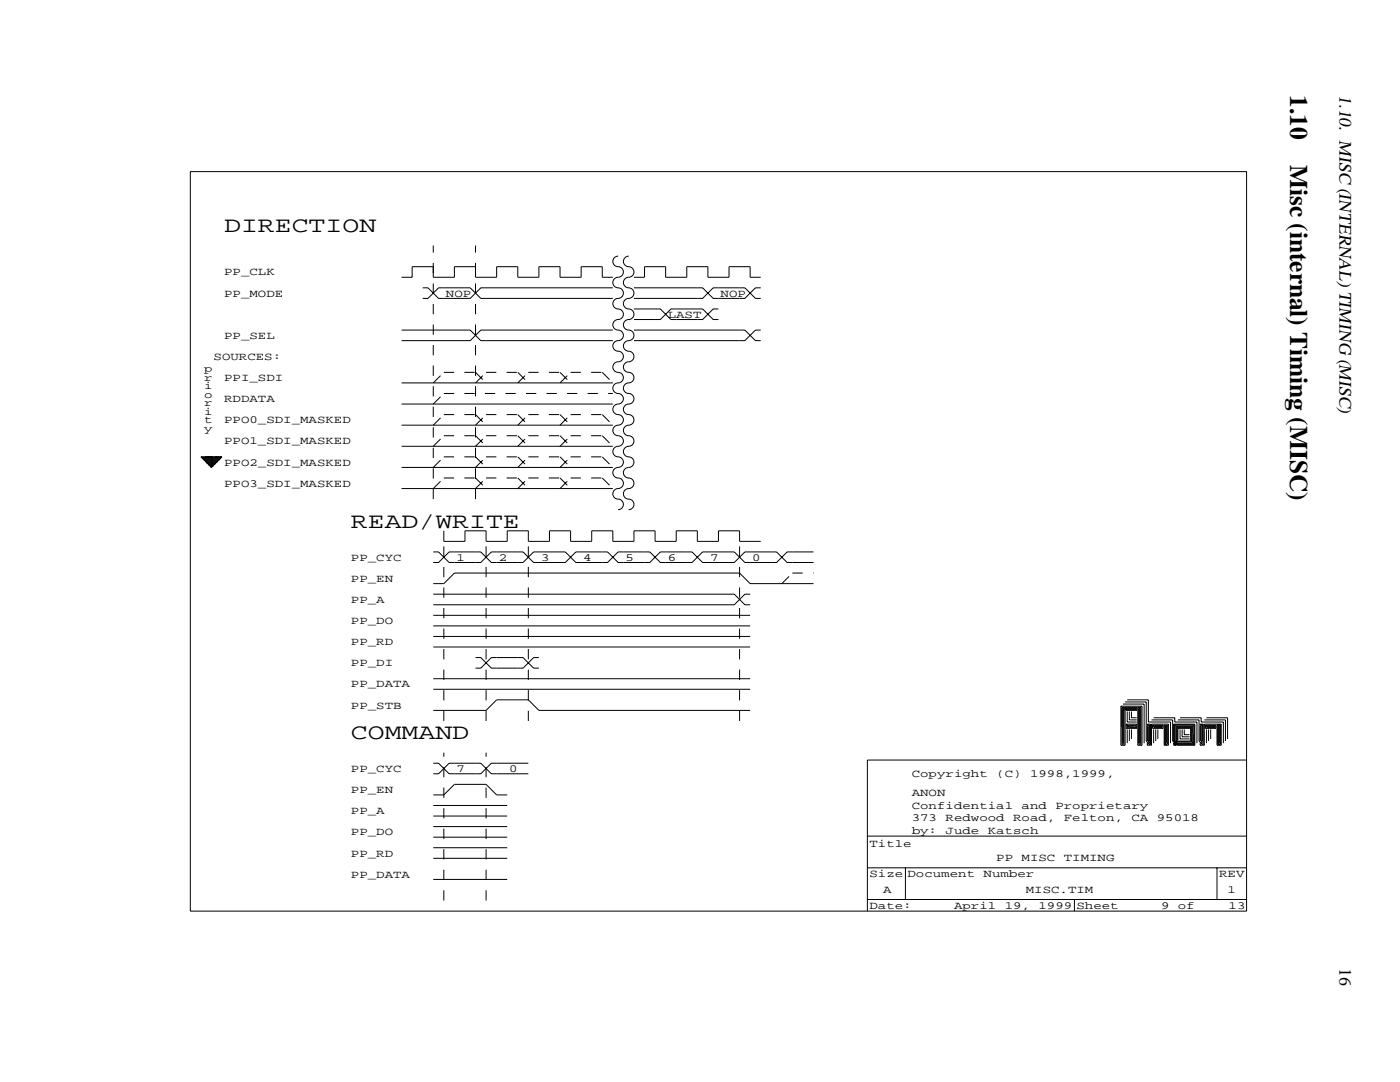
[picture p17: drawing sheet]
<svg xmlns="http://www.w3.org/2000/svg" width="279mm" height="216mm" viewBox="0 0 279 216" stroke-linecap="round" stroke-linejoin="round" font-family="sans-serif">
<defs><g id="words">
<g font-size="5.1">
<text x="257.5" y="19" transform="rotate(90 257.5 19)">1.10</text>
<text x="257.5" y="32.9" transform="rotate(90 257.5 32.9)">Misc (internal) Timing (MISC)</text>
</g>
<g font-size="4.4">
<text x="44.7" y="46.4">DIRECTION</text>
<text x="70" y="105.4">READ/WRITE</text>
<text x="70" y="147.5">COMMAND</text>
</g>
<text font-size="3.6" x="267.4" y="19" transform="rotate(90 267.4 19)">1.10. MISC (INTERNAL) TIMING (MISC)</text>
<text font-size="3.5" x="267.4" y="193.1" transform="rotate(90 267.4 193.1)">16</text>
<g font-size="2.2">
<text x="44.7" y="59.2">PP_MODE</text>
<text x="44.7" y="55">PP_CLK</text>
<text x="89" y="59.2">NOP</text>
<text x="143.8" y="59.2">NOP</text>
<text x="133.3" y="63.4">LAST</text>
<text x="42.6" y="71.8">SOURCES:</text>
<text x="44.7" y="67.6">PP_SEL</text>
<text x="40.7" y="74.3">p</text>
<text x="40.7" y="76">r</text>
<text x="40.7" y="77.7">i</text>
<text x="44.7" y="76">PPI_SDI</text>
<text x="40.7" y="79.4">o</text>
<text x="40.7" y="81">r</text>
<text x="40.7" y="82.7">i</text>
<text x="44.7" y="80.3">RDDATA</text>
<text x="40.7" y="84.4">t</text>
<text x="40.7" y="86.1">y</text>
<text x="44.7" y="84.5">PPO0_SDI_MASKED</text>
<text x="44.7" y="88.7">PPO1_SDI_MASKED</text>
<text x="44.7" y="92.9">PPO2_SDI_MASKED</text>
<text x="44.7" y="97.1">PPO3_SDI_MASKED</text>
<text x="70" y="111.9">PP_CYC</text>
<text x="91.1" y="111.9">1</text>
<text x="99.5" y="111.9">2</text>
<text x="108" y="111.9">3</text>
<text x="116.4" y="111.9">4</text>
<text x="124.8" y="111.9">5</text>
<text x="133.3" y="111.9">6</text>
<text x="141.7" y="111.9">7</text>
<text x="150.1" y="111.9">0</text>
<text x="70" y="116.1">PP_EN</text>
<text x="70" y="124.5">PP_DO</text>
<text x="70" y="120.3">PP_A</text>
<text x="70" y="128.7">PP_RD</text>
<text x="70" y="133">PP_DI</text>
<text x="70" y="137.2">PP_DATA</text>
<text x="70" y="141.4">PP_STB</text>
<text x="70" y="154">PP_CYC</text>
<text x="91.1" y="154">7</text>
<text x="101.6" y="154">0</text>
<text x="182" y="155">Copyright</text>
<text x="198.8" y="155">(C)</text>
<text x="205.6" y="155">1998,1999,</text>
<text x="70" y="158.3">PP_EN</text>
<text x="182" y="161.4">Confidential</text>
<text x="182" y="158.8">ANON</text>
<text x="203.9" y="161.4">and</text>
<text x="210.6" y="161.4">Proprietary</text>
<text x="70" y="166.7">PP_DO</text>
<text x="70" y="162.5">PP_A</text>
<text x="182" y="166.4">by:</text>
<text x="182" y="163.9">373</text>
<text x="188.7" y="166.4">Jude</text>
<text x="188.7" y="163.9">Redwood</text>
<text x="197.1" y="166.4">Katsch</text>
<text x="202.2" y="163.9">Road,</text>
<text x="212.3" y="163.9">Felton,</text>
<text x="225.8" y="163.9">CA</text>
<text x="230.9" y="163.9">95018</text>
<text x="70" y="170.9">PP_RD</text>
<text x="173.5" y="168.9">Title</text>
<text x="198.8" y="171.9">PP</text>
<text x="203.9" y="171.9">MISC</text>
<text x="212.3" y="171.9">TIMING</text>
<text x="70" y="175.1">PP_DATA</text>
<text x="173.5" y="175.1">Size Document</text>
<text x="176.3" y="178.2">A</text>
<text x="196.3" y="175.1">Number</text>
<text x="204.7" y="178.2">MISC.TIM</text>
<text x="243.3" y="175.1">REV</text>
<text x="245" y="178.2">1</text>
<text x="173.5" y="181.4">Date:</text>
<text x="190.4" y="181.4">April</text>
<text x="200.5" y="181.4">19,</text>
<text x="207.3" y="181.4">1999 Sheet</text>
<text x="231.7" y="181.4">9</text>
<text x="235.1" y="181.4">of</text>
<text x="245.2" y="181.4">13</text>
</g>
</g></defs>
<g fill="none" stroke="#000" stroke-width=".2">
<path d="M38 34.2h210.8v147.6h-210.8zM80.1 55.3h2.2v-2.1h4.2v2.1h4.2v-2.1h4.2v2.1h4.2v-2.1h4.2v2.1h4.2v-2.1h4.3v2.1h4.2v-2.1h4.2v2.1h2.1M84.4 57.4h1l2.1 2.1h6.3l2.2-2.1h26.3M84.4 59.5h1l2.1-2.1h6.3l2.2 2.1h26.3M123.4 51.1a1.1 1.1 0 0 0-1.1 1.3 1.1 1.1 0 0 0 1.4 .9 1.11 1.11 0 0 1 .6 1.3 1.11 1.11 0 0 1-1.3 .8 1.11 1.11 0 0 0-.6 1.3 1.11 1.11 0 0 0 1.3 .8 1.11 1.11 0 0 1 .6 1.4 1.11 1.11 0 0 1-1.3 .7 1.11 1.11 0 0 0-.6 1.4 1.11 1.11 0 0 0 1.3 .7 1.11 1.11 0 0 1 .6 1.4 1.11 1.11 0 0 1-1.3 .7 1.11 1.11 0 0 0-.6 1.4 1.11 1.11 0 0 0 1.3 .7 1.11 1.11 0 0 1 .6 1.4 1.11 1.11 0 0 1-1.3 .7 1.11 1.11 0 0 0-.6 1.4 1.11 1.11 0 0 0 1.3 .7 1.11 1.11 0 0 1 .6 1.4 1.11 1.11 0 0 1-1.3 .7 1.11 1.11 0 0 0-.6 1.4 1.11 1.11 0 0 0 1.3 .8 1.11 1.11 0 0 1 .6 1.3 1.11 1.11 0 0 1-1.3 .8 1.11 1.11 0 0 0-.6 1.3 1.11 1.11 0 0 0 1.3 .8 1.11 1.11 0 0 1 .6 1.3 1.11 1.11 0 0 1-1.3 .8 1.11 1.11 0 0 0-.6 1.3 1.11 1.11 0 0 0 1.3 .8 1.11 1.11 0 0 1 .6 1.3 1.11 1.11 0 0 1-1.3 .8 1.11 1.11 0 0 0-.6 1.4 1.11 1.11 0 0 0 1.3 .7 1.11 1.11 0 0 1 .6 1.4 1.11 1.11 0 0 1-1.3 .7 1.11 1.11 0 0 0-.6 1.4 1.11 1.11 0 0 0 1.3 .7 1.11 1.11 0 0 1 .6 1.4 1.11 1.11 0 0 1-1.3 .7 1.11 1.11 0 0 0-.6 1.4 1.11 1.11 0 0 0 1.3 .7 1.11 1.11 0 0 1 .6 1.4 1.11 1.11 0 0 1-1.3 .7 1.11 1.11 0 0 0-.6 1.4 1.11 1.11 0 0 0 1.3 .7 1.05 1.05 0 0 1 .7 1.2 1.05 1.05 0 0 1-1 .9M125.5 51.1a1.1 1.1 0 0 0-1.1 1.3 1.1 1.1 0 0 0 1.4 .9 1.11 1.11 0 0 1 .7 1.3 1.11 1.11 0 0 1-1.4 .8 1.11 1.11 0 0 0-.6 1.3 1.11 1.11 0 0 0 1.3 .8 1.11 1.11 0 0 1 .7 1.4 1.11 1.11 0 0 1-1.4 .7 1.11 1.11 0 0 0-.6 1.4 1.11 1.11 0 0 0 1.3 .7 1.11 1.11 0 0 1 .7 1.4 1.11 1.11 0 0 1-1.4 .7 1.11 1.11 0 0 0-.6 1.4 1.11 1.11 0 0 0 1.3 .7 1.11 1.11 0 0 1 .7 1.4 1.11 1.11 0 0 1-1.4 .7 1.11 1.11 0 0 0-.6 1.4 1.11 1.11 0 0 0 1.3 .7 1.11 1.11 0 0 1 .7 1.4 1.11 1.11 0 0 1-1.4 .7 1.11 1.11 0 0 0-.6 1.4 1.11 1.11 0 0 0 1.3 .8 1.11 1.11 0 0 1 .7 1.3 1.11 1.11 0 0 1-1.4 .8 1.11 1.11 0 0 0-.6 1.3 1.11 1.11 0 0 0 1.3 .8 1.11 1.11 0 0 1 .7 1.3 1.11 1.11 0 0 1-1.4 .8 1.11 1.11 0 0 0-.6 1.3 1.11 1.11 0 0 0 1.3 .8 1.11 1.11 0 0 1 .7 1.3 1.11 1.11 0 0 1-1.4 .8 1.11 1.11 0 0 0-.6 1.4 1.11 1.11 0 0 0 1.3 .7 1.11 1.11 0 0 1 .7 1.4 1.11 1.11 0 0 1-1.4 .7 1.11 1.11 0 0 0-.6 1.4 1.11 1.11 0 0 0 1.3 .7 1.11 1.11 0 0 1 .7 1.4 1.11 1.11 0 0 1-1.4 .7 1.11 1.11 0 0 0-.6 1.4 1.11 1.11 0 0 0 1.3 .7 1.11 1.11 0 0 1 .7 1.4 1.11 1.11 0 0 1-1.4 .7 1.11 1.11 0 0 0-.6 1.4 1.11 1.11 0 0 0 1.3 .7 1.05 1.05 0 0 1 .7 1.2 1.05 1.05 0 0 1-1 .9M126.5 57.4h13.7l2.1 2.1h6.4l2.1-2.1h1M126.5 59.5h13.7l2.1-2.1h6.4l2.1 2.1h1M126.5 55.3h2.1v-2.1h4.2v2.1h4.3v-2.1h4.2v2.1h4.2v-2.1h4.2v2.1h2.1M80.1 65.9h13.7l2.2 2.1h26.3M80.1 76.4h42.2M122.3 65.9h-26.3l-2.2 2.1h-13.7"/>
<path d="M126.5 65.9h22.2l2.1 2.1h1M126.5 61.6h5.3l2.1 2.2h6.3l2.1-2.2h1.1M126.5 63.8h5.3l2.1-2.2h6.3l2.1 2.2h1.1M151.8 65.9h-1l-2.1 2.1h-22.2M40.1 91.2h4.2l-2.1 2.1zM40.3 91.2v.2M40.5 91.2v.4M40.7 91.2v.6M40.9 91.2v.8M41.1 91.2v1M41.4 91.2v1.2M41.6 91.2v1.4"/>
<path d="M41.8 91.2v1.6M42 91.2v1.9M42.2 91.2v2.1M42.4 91.2v1.9M42.6 91.2v1.6M42.8 91.2v1.4M43 91.2v1.2M43.3 91.2v1M43.5 91.2v.8M43.7 91.2v.6M43.9 91.2v.4M44.1 91.2v.2"/>
<path d="M80.1 80.6h42.2M80.1 84.8h42.2M80.1 89.1h42.2M80.1 93.3h42.2M80.1 97.5h42.2M86.5 110.1h1l2.1 2.1h6.4l2.1-2.1h6.3l2.1 2.1h6.3l2.1-2.1h6.4l2.1 2.1h6.3l2.1-2.1h6.3l2.1 2.1h6.3l2.2-2.1h6.3l2.1 2.1h5.3M86.5 118.6h60l2.2 2.1h1M86.5 116.5h2.1l2.1-2.2h56.9l2.1 2.2h12.7M88.6 105.9v2.1h4.2v-2.1h4.2v2.1h4.2v-2.1h4.2v2.1h4.3v-2.1h4.2v2.1h4.2v-2.1h4.2v2.1h4.2v-2.1h4.2v2.1h4.3v-2.1h4.2v2.1h4.2v-2.1h4.2v2.1h4.2M149.7 118.6h-1l-2.2 2.1h-60M162.4 110.1h-5.3l-2.1 2.1h-6.3l-2.2-2.1h-6.3l-2.1 2.1h-6.3l-2.1-2.1h-6.3l-2.1 2.1h-6.4l-2.1-2.1h-6.3l-2.1 2.1h-6.3l-2.1-2.1h-6.4l-2.1 2.1h-1M86.5 122.8h63.2"/>
<path d="M86.5 124.9h63.2M86.5 127h63.2M86.5 129.1h63.2M86.5 135.4h63.2M86.5 137.5h63.2M94.9 131.2h1.1l2.1 2.1h6.3l2.1-2.1h1M94.9 133.3h1.1l2.1-2.1h6.3l2.1 2.1h1M225 139.6h4.2v4.5h4.4v4.2M86.5 152.3h1l2.1 2.1h6.4l2.1-2.1h7.3M86.5 141.8h10.5l2.1-2.2h6.3l2.1 2.2h42.2M86.5 154.4h1l2.1-2.1h6.4l2.1 2.1h7.3M86.5 158.6h2.1l2.1-2.1h6.3l2.1 2.1h2.1"/>
<path d="M223.7 140.9l.8 .9v6.9h-.8zM223.7 140.9h4.2v7.8h-.8v-7.6h.6v7.4h-.4v-7.2h.2v7M224.1 141.1h2.8v.7h-2.1zM224.1 141.1l-.2 .2v7.2h.4v-6.7l-.2-.3v6.8M224.1 140.5h4.2v7.8M224.5 140.1h4.3v7.8l.8 .8h.2v-4.2h3.4v4.2h-.9v-4h.7v3.8h-.4v-3.6h.2v3.4M224.5 141.3h2.1v.2h-1.8zM224.8 144.5h2.1v.8h-2.1zM224.8 144.5l.6 .6h1.2v-.4h-1.4l-.2 .4 .4-.2h1M225 142v2.1h1.9M225 145.5v2.8M225.4 142v1.6h1.5"/>
<path d="M225.4 145.5v2.4M225.8 142v1.2h1.1M225.8 145.5v1.9M229 147.9v-3h.2v3l.2 .2-.2 .4M229 144.5h.6v4l-.2 .2h-.4v-.4l.4-.4v-3.2h-.4zM229.8 143.6h4.2v4.3l.9 .8h3.6v-4.2h-4.3v3.4l.7 .6h3.3v-3.8h-3.8v3.2l.5 .4h3.1v-3.4h-3.3v3l.2 .2h2.9v-3h-2.9v2.8h2.7v-2.6h-2.5v2.4M230 144.7h2.1v.6h-2.1zM230 144.7l.4 .4h1.5v-.2h-1.5l-.2 .2M230.2 143.2h4.2v.9h4.5v4.2M230.2 145.5v2.8M230.7 145.5v2.4M231.1 145.5v1.9"/>
<path d="M234.2 148.3l.5 .4h-.5zM235.1 143.6h4.2v4.3l.8 .8h.3v-4.2h3.3v4.2h-.8v-4h.6v3.8h-.4v-3.6h.2v3.4M235.5 143.2h4.2v.9h4.4v4.2M235.5 145.5v1.9h1.9M235.9 145.5v1.5h1.5M236.3 145.5v1.1h1.1M239.5 144.5h.6v4l-.2 .2h-.4v-.4l.4-.4v-3.2h-.4zM239.5 147.9v-3h.2v3l.2 .2-.2 .4M240.4 143.6h4.2v4.3M240.6 144.7h2.1v.6h-2.1zM240.6 144.7l.4 .4h1.5v-.2h-1.5l-.2 .2M240.8 143.2h4.2v4.2"/>
<path d="M240.8 145.5v2.8M241.2 145.5v2.4M241.6 145.5v1.9M248.8 151.7h-75.7v30.1M86.5 160.7h14.7M86.5 162.8h14.7M86.5 164.9h14.7M86.5 167h14.7M86.5 169.2h14.7M86.5 171.3h14.7M86.5 175.5h14.7M173.1 179.5h75.7"/>
<path d="M173.1 173.2h75.7M173.1 166.8h75.7M180.7 173.2v6.3M214.4 179.5v2.3M242.9 173.2v6.3"/>
</g>
<g fill="none" stroke="#000" stroke-width=".2" stroke-dasharray="2" stroke-linecap="butt">
<path d="M86.5 76.4l2.1-2.1M88.6 78.5h33.7M88.6 74.3h6.3M94.9 74.3l2.1 2.1M94.9 76.4l2.1-2.1M97 74.3h6.3M103.3 74.3l2.1 2.1M103.3 76.4l2.1-2.1M105.4 74.3h6.4M111.8 74.3l2.1 2.1M111.8 76.4l2.1-2.1M113.9 74.3h6.3"/>
<path d="M120.2 74.3l2.1 2.1M86.5 84.8l2.1-2.1M86.5 89.1l2.1-2.2M86.5 80.6l2.1-2.1M86.5 93.3l2.1-2.1M86.5 97.5l2.1-2.1M86.5 99.6v-50.6M88.6 82.7h6.3M88.6 86.9h6.3M88.6 91.2h6.3M88.6 95.4h6.3M94.9 82.7l2.1 2.1"/>
<path d="M94.9 84.8l2.1-2.1M94.9 86.9l2.1 2.2M94.9 89.1l2.1-2.2M94.9 91.2l2.1 2.1M94.9 93.3l2.1-2.1M94.9 95.4l2.1 2.1M94.9 97.5l2.1-2.1M94.9 99.6v-50.6M97 82.7h6.3M97 86.9h6.3M97 91.2h6.3M97 95.4h6.3"/>
<path d="M103.3 82.7l2.1 2.1M103.3 84.8l2.1-2.1M103.3 86.9l2.1 2.2M103.3 89.1l2.1-2.2M103.3 91.2l2.1 2.1M103.3 93.3l2.1-2.1M103.3 95.4l2.1 2.1M103.3 97.5l2.1-2.1M105.4 82.7h6.4M105.4 86.9h6.4M105.4 91.2h6.4M105.4 95.4h6.4"/>
<path d="M111.8 82.7l2.1 2.1M111.8 84.8l2.1-2.1M111.8 86.9l2.1 2.2M111.8 89.1l2.1-2.2M111.8 91.2l2.1 2.1M111.8 93.3l2.1-2.1M111.8 95.4l2.1 2.1M111.8 97.5l2.1-2.1M113.9 82.7h6.3M113.9 86.9h6.3M113.9 91.2h6.3M113.9 95.4h6.3"/>
<path d="M120.2 82.7l2.1 2.1M120.2 86.9l2.1 2.2M120.2 91.2l2.1 2.1M120.2 95.4l2.1 2.1M156 116.5l2.1-2.2M158.1 114.3h4.3M88.6 143.9v-35.9M97 143.9v-35.9M105.4 143.9v-35.9M147.6 143.9v-35.9M88.6 179.7v-29.5M97 179.7v-29.5"/>
</g>
<use href="#words"/>
</svg>
